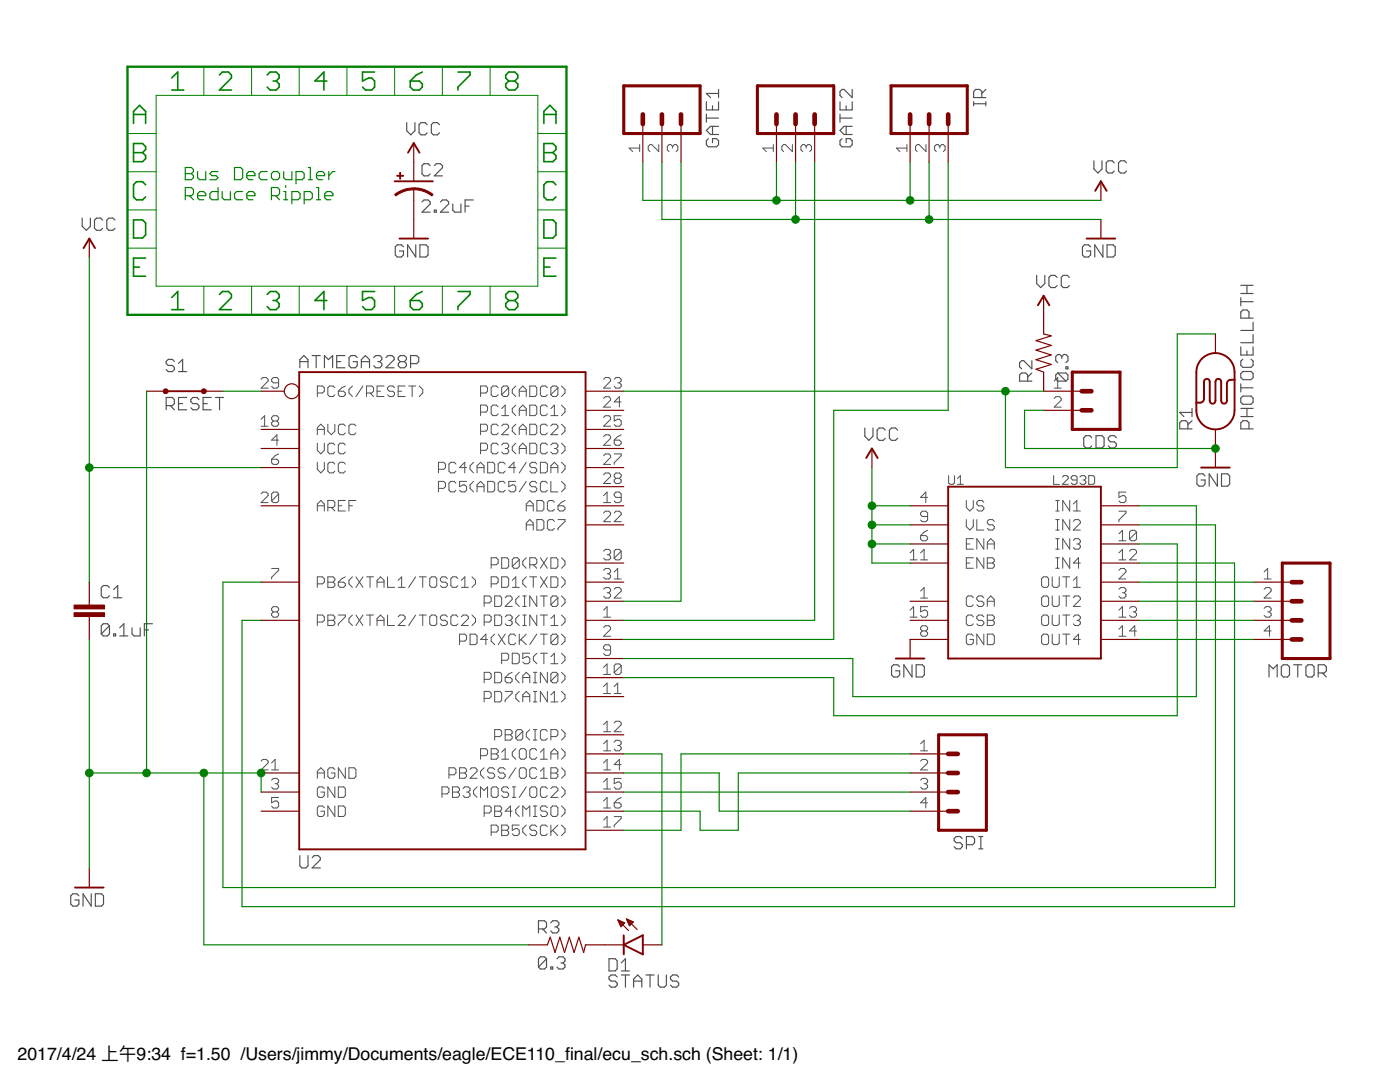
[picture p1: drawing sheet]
<svg xmlns="http://www.w3.org/2000/svg" width="279mm" height="216mm" viewBox="0 0 279 216" stroke-linecap="round" stroke-linejoin="round" font-family="sans-serif">
<defs><g id="words">
<g font-size="3.5">
<text x="3.5" y="211.4">2017/4/24 上午9:34 f=1.50 /Users/jimmy/Documents/eagle/ECE110_fnal/ecu_sch.sch (Sheet: 1/1)</text>
<text x="112.8" y="211.4">i</text>
</g>
</g></defs>
<g fill="none" stroke="#505050" stroke-width=".2">
<path d="M127.7 29.5h-2.1l.7 .7M127.7 28.9v1.3M131.5 28.9v1.3l-1.4-1.3h-.4l-.3 .3v.7l.3 .3M134.2 29.2l-.3-.3h-.4l-.3 .3v.7l.3 .3M134.2 29.2l.4-.3h.3l.4 .3v.7l-.4 .3M134.2 29.2v.3M154.3 29.5h-2.1l.7 .7M154.3 28.9v1.3M158.1 28.9v1.3l-1.4-1.3h-.3l-.4 .3v.7l.4 .3M160.9 29.2l-.4-.3h-.3l-.3 .3v.7l.3 .3M160.9 29.2l.3-.3h.4l.3 .3v.7l-.3 .3M160.9 29.2v.3"/>
<path d="M181 29.5h-2.1l.7 .7M181 28.9v1.3M184.8 28.9v1.3l-1.4-1.3h-.4l-.3 .3v.7l.3 .3M187.6 29.2l-.4-.3h-.3l-.4 .3v.7l.4 .3M187.6 29.2l.3-.3h.4l.3 .3v.7l-.3 .3M187.6 29.2v.3M52.1 75.7l.4-.4h.6l.4 .4v.3l-1.4 1.4h1.4M55.6 76.4h-1.1l-.3-.4v-.3l.3-.4h.8l.3 .4v1.4l-.3 .3h-.8l-.3-.3M63.3 78.4h1.1l.3-.3v-.7l-.3-.4h-1.1v2.1M66.8 77.4l-.3-.4h-.7l-.4 .4v1.4l.4 .3h.7l.3-.3M67.5 78.1h1.1l.3 .3v.4l-.3 .3h-.7l-.4-.3zM68.9 77l-.7 .4-.7 .7"/>
<path d="M70.3 77l-.7 .7v.7l.7 .7M72.4 77l-1.4 2.1M73.2 78.4h1l.3-.3v-.7l-.3-.4h-1v2.1M73.9 78.4l.6 .7M75.2 78.1h.7M76.6 77h-1.4v2.1h1.4M78.7 77.4l-.3-.4h-.7l-.4 .4v.3l.4 .4h.7l.3 .3v.4l-.3 .3h-.7l-.4-.3M79.5 78.1h.7M80.9 77h-1.4v2.1h1.4M81.6 77h1.4M82.3 77v2.1M83.7 77l.7 .7v.7l-.7 .7"/>
<path d="M95.9 78.4h1.1l.3-.3v-.7l-.3-.4h-1.1v2.1M99.4 77.4l-.3-.4h-.7l-.4 .4v1.4l.4 .3h.7l.3-.3M101.5 77.4l-.3-.4h-.7l-.4 .4v1.4M101.5 77.4v1.4l-.3 .3h-.7l-.4-.3M101.5 77.4l-1.4 1.4M102.9 77l-.7 .7v.7l.7 .7M103.6 79.1v-1.4l.7-.7 .7 .7v1.4M103.6 78.1h1.4M105.7 77h1.1l.3 .4v1.4l-.3 .3h-1.1zM109.2 77.4l-.3-.4h-.7l-.4 .4v1.4l.4 .3h.7l.3-.3M111.3 77.4l-.3-.4h-.7l-.4 .4v1.4M111.3 77.4v1.4l-.3 .3h-.7l-.4-.3"/>
<path d="M111.3 77.4l-1.4 1.4M112.1 77l.7 .7v.7l-.7 .7M120.5 75.7l.3-.4h.7l.4 .4v.3l-1.4 1.4h1.4M120.5 79.5l.3-.4h.7l.4 .4v.3l-1.4 1.4h1.4M122.6 75.7l.3-.4h.7l.4 .4v.3l-.4 .4M123.3 76.4h.3M123.6 76.4l.4 .3v.4l-.4 .3h-.7l-.3-.3M210.4 79.5l.3-.4h.7l.4 .4v.3l-1.4 1.4h1.4M210.4 77.4h1.4M210.4 76l.7-.7v2.1M52.1 98.6l.4-.4h.6l.4 .4v.3l-1.4 1.4h1.4M52.1 83.7l.7-.7v2"/>
<path d="M52.1 85h1.4M54.2 91.6h1.1l.3 .4v.3l-.3 .4h-.8l-.3-.4zM54.5 84l-.3-.3v-.4l.3-.3h.8l.3 .3v.4l-.3 .3M54.5 84l-.3 .3v.4l.3 .3h.8l.3-.3v-.4l-.3-.3M54.5 84h.8M55.6 98.6l-.3-.4h-.8l-.3 .4v1.3M55.6 98.6v1.3l-.3 .4h-.8l-.3-.4M55.6 87.8h-1.4l1.1-1v2.1M55.6 90.6l-.7 .3-.7 .7M55.6 98.6l-1.4 1.3M63.3 86.7v-1.4l.7-.7 .7 .7v1.4M63.3 88.4v1.5l.7 .7 .7-.7v-1.5"/>
<path d="M63.3 92.2v1.4l.7 .8 .7-.8v-1.4M63.3 85.7h1.4M65.4 84.6v1.4l.7 .7 .7-.7v-1.4M66.8 88.8l-.3-.4h-.7l-.4 .4v1.4l.4 .4h.7l.3-.4M66.8 92.6l-.3-.4h-.7l-.4 .4v1.4l.4 .4h.7l.3-.4M68.9 99.9h-1.4v2.1h1.4M68.9 85l-.3-.4h-.7l-.4 .4v1.4l.4 .3h.7l.3-.3M68.9 88.8l-.3-.4h-.7l-.4 .4v1.4l.4 .4h.7l.3-.4M68.9 92.6l-.3-.4h-.7l-.4 .4v1.4l.4 .4h.7l.3-.4M71 99.9h-1.4v2.1M71 85l-.3-.4h-.7l-.4 .4v1.4l.4 .3h.7l.3-.3M87.5 93.6h1l.4-.3v-.7l-.4-.4h-1v2.2"/>
<path d="M87.5 97.5h1l.4-.4v-.7l-.4-.3h-1v2M91 92.6l-.3-.4h-.7l-.4 .4v1.4l.4 .4h.7l.3-.4M91 96.4l-.3-.3h-.7l-.4 .3v1.4l.4 .3h.7l.3-.3M93.1 93.3h-1.4l1.1-1.1v2.2M93.1 96.1h-1.4v1l.7-.3h.4l.3 .3v.7l-.3 .3h-.7l-.4-.3M94.5 92.2l-.7 .7v.7l.7 .8M94.5 96.1l-.7 .7v.7l.7 .6M95.2 98.1v-1.3l.7-.7 .7 .7v1.3M95.2 94.4v-1.5l.7-.7 .7 .7v1.5M95.2 97.1h1.4M95.2 93.3h1.4M95.9 89.9h1.1l.3-.4v-.7l-.3-.4h-1.1v2.2"/>
<path d="M95.9 86h1.1l.3-.3v-.7l-.3-.4h-1.1v2.1M95.9 82.2h1.1l.3-.3v-.7l-.3-.4h-1.1v2.1M97.3 92.2h1.1l.3 .4v1.4l-.3 .4h-1.1zM97.3 96.1h1.1l.3 .3v1.4l-.3 .3h-1.1zM99.4 81.2l-.3-.4h-.7l-.4 .4v1.4l.4 .3h.7l.3-.3M99.4 85l-.3-.4h-.7l-.4 .4v1.4l.4 .3h.7l.3-.3M99.4 88.8l-.3-.4h-.7l-.4 .4v1.4l.4 .4h.7l.3-.4M100.1 85l.4-.4h.7l.3 .4v.3l-1.4 1.4h1.4M100.1 88.8l.4-.4h.7l.3 .4v.4l-.3 .3M100.1 81.5l.7-.7v2.1M100.1 82.9h1.4M100.8 92.6l-.3-.4h-.7l-.4 .4v1.4l.4 .4h.7l.3-.4"/>
<path d="M100.8 96.4l-.3-.3h-.7l-.4 .3v1.4l.4 .3h.7l.3-.3M100.8 89.5h.4M101.2 89.5l.3 .4v.3l-.3 .4h-.7l-.4-.4M102.9 96.1h-1.4v1l.7-.3h.4l.3 .3v.7l-.3 .3h-.7l-.4-.3M102.9 80.8l-.7 .7v.7l.7 .7M102.9 84.6l-.7 .7v.7l.7 .7M102.9 88.4l-.7 .8v.7l.7 .7M102.9 93.3h-1.4l1.1-1.1v2.2M103.6 82.9v-1.4l.7-.7 .7 .7v1.4M103.6 86.7v-1.4l.7-.7 .7 .7v1.4M103.6 90.6v-1.4l.7-.8 .7 .8v1.4M103.6 85.7h1.4"/>
<path d="M103.6 89.5h1.4M103.6 81.9h1.4M105 96.1l-1.4 2M105 92.2l-1.4 2.2M105.7 80.8h1.1l.3 .4v1.4l-.3 .3h-1.1zM105.7 84.6h1.1l.3 .4v1.4l-.3 .3h-1.1zM105.7 88.4h1.1l.3 .4v1.4l-.3 .4h-1.1zM107.1 92.6l-.3-.4h-.7l-.4 .4v.3l.4 .4h.7l.3 .3v.4l-.3 .4h-.7l-.4-.4M107.1 96.4l-.3-.3h-.7l-.4 .3v.4l.4 .3h.7l.3 .4v.3l-.3 .3h-.7l-.4-.3M107.1 99.9h1.1l.3 .3v1.4l-.3 .4h-1.1zM107.8 92.2h1.1l.3 .4v1.4l-.3 .4h-1.1zM109.2 81.2l-.3-.4h-.7l-.4 .4v1.4l.4 .3h.7l.3-.3"/>
<path d="M109.2 85l-.3-.4h-.7l-.4 .4v1.4l.4 .3h.7l.3-.3M109.2 88.8l-.3-.4h-.7l-.4 .4v1.4l.4 .4h.7l.3-.4M109.2 96.4l-.3-.3h-.7l-.4 .3v1.4l.4 .3h.7l.3-.3M109.9 94.4v-1.5l.7-.7 .7 .7v1.5M109.9 96.1v2h1.4M109.9 88.8l.4-.4h.7l.3 .4v.4l-.3 .3M109.9 85l.4-.4h.7l.3 .4v.3l-1.4 1.4h1.4M109.9 81.5l.7-.7v2.1M109.9 93.3h1.4M109.9 82.9h1.4M110.6 89.5h.4M111 89.5l.3 .4v.3l-.3 .4h-.7l-.4-.4"/>
<path d="M112.1 80.8l.7 .7v.7l-.7 .7M112.1 84.6l.7 .7v.7l-.7 .7M112.1 88.4l.7 .8v.7l-.7 .7M112.1 92.2l.7 .7v.7l-.7 .8M112.1 96.1l.7 .7v.7l-.7 .6M112.8 99.9l-.7 .3-.7 .7M120.5 98.9l.7-.7v2.1M120.5 90.9l.3-.3h.7l.4 .3v.4l-1.4 1.4h1.4M120.5 87.1l.3-.3h.7l.4 .3v.4l-1.4 1.4h1.4M120.5 83.3l.3-.3h.7l.4 .3v.4l-1.4 1.3h1.4M120.5 94.7l.3-.3h.7l.4 .3v.4l-1.4 1.4h1.4M122.6 87.8h1l.4 .4v.3l-.4 .4h-.7l-.3-.4z"/>
<path d="M122.6 90.6h1.4v.3l-1.4 1.4v.4M122.9 95.4l-.3-.3v-.4l.3-.3h.7l.4 .3v.4l-.4 .3M122.9 95.4l-.3 .4v.3l.3 .4h.7l.4-.4v-.3l-.4-.4M122.9 95.4h.7M124 99.3h-1.1l-.3-.4v-.3l.3-.4h.7l.4 .4v1.3l-.4 .4h-.7l-.3-.4M124 83h-1.4v1l.7-.3h.3l.4 .3v.7l-.4 .3h-.7l-.3-.3M124 80.2h-1.4l1-1.1v2.1M124 86.8l-.7 .3-.7 .7M185.1 99.3h-1.4l1.1-1.1v2.1M189.3 94.9v1.5l.3 .2h.6l.3-.2v-1.5M191.1 96.6h1.1M191.1 95.5l.6-.6v1.7"/>
<path d="M192.8 99.9v1.4l.7 .7 .7-.7v-1.4M210.3 94.9v1.7h1.1M210.7 99.9h.7M211.1 99.9v2.1M212 95.2l.3-.3h.6l.3 .3v.3l-1.2 1.1h1.2M213.5 99.9v2.1l-1.4-2.1v2.1M214.9 95.8h-.8l-.3-.3v-.3l.3-.3h.6l.2 .3v1.2l-.2 .2h-.6l-.3-.2M215.5 95.2l.3-.3h.6l.3 .3v.3l-.3 .3M216.1 95.8h.3M216.4 95.8l.3 .3v.3l-.3 .2h-.6l-.3-.2M217.3 94.9h.9l.3 .3v1.2l-.3 .2h-.9zM224.7 98.2h-1.4v1.1l.7-.4h.4l.3 .4v.6l-.3 .4h-.7l-.4-.4"/>
<path d="M54.2 113.4h1.4v.4l-1.4 1.4v.3M63.3 116.5h1.1l.3-.3v-.7l-.3-.4h-1.1v2.1M63.3 100.9h1.4M63.3 102v-1.4l.7-.7 .7 .7v1.4M65.4 115.1h1.1l.3 .4v.3l-.3 .4 .3 .3v.4l-.3 .3h-1.1zM65.4 101.3h1.1l.3-.4v-.7l-.3-.3h-1.1v2.1M65.4 116.2h1.1M66.1 101.3l.7 .7M67.5 116.2h1.1l.3 .3v.4l-.3 .3h-.7l-.4-.3zM67.5 100.9h.7M68.9 115.1l-.7 .4-.7 .7M69.6 100.9h.7"/>
<path d="M70.3 115.1l-.7 .7v.7l.7 .7M71 115.1l1.4 2.1M72.4 115.1l-1.4 2.1M73.2 115.1h1.3M73.9 115.1v2.1M75.2 117.2v-1.4l.7-.7 .7 .7v1.4M75.2 116.2h1.4M77.3 115.1v2.1h1.4M79.5 117.2h1.4M79.5 115.8l.7-.7v2.1M83 115.1l-1.4 2.1M83.7 115.1h1.4"/>
<path d="M84.4 115.1v2.1M85.8 115.5l.3-.4h.7l.4 .4v1.4l-.4 .3h-.7l-.3-.3zM89.3 115.5l-.4-.4h-.7l-.3 .4v.3l.3 .4h.7l.4 .3v.4l-.4 .3h-.7l-.3-.3M91.4 115.5l-.4-.4h-.7l-.3 .4v1.4l.3 .3h.7l.4-.3M92.1 117.2h1.4M92.1 115.8l.7-.7v2.1M94.2 115.1l.7 .7v.7l-.7 .7M98 116.5h1.1l.3-.3v-.7l-.3-.4h-1.1v2.1M98 112.7h1.1l.3-.3v-.7l-.3-.4h-1.1v2.1M98.7 118.9h1.1l.3 .4v1.4l-.3 .3h-1.1zM100.1 115.1h1.1l.3 .4v1.4l-.3 .3h-1.1zM100.1 111.3h1.1l.3 .4v1.4l-.3 .3h-1.1z"/>
<path d="M100.8 119.3l.4-.4h.7l.3 .4v.3l-1.4 1.4h1.4M102.2 117.2h1.4M102.2 115.8l.7-.7v2.1M103.6 111.7v1.4l-.3 .3h-.7l-.4-.3M103.6 111.7l-.3-.4h-.7l-.4 .4v1.4M103.6 118.9l-.7 .7v.7l.7 .7M103.6 111.7l-1.4 1.4M104.3 118.9h.7M104.7 118.9v2.1M105 100.9h1.4M105 104.7h1.4M105 111.3l-.7 .7v.7l.7 .7"/>
<path d="M105 115.1l-.7 .7v.7l.7 .7M105 102v-1.4l.7-.7 .7 .7v1.4M105 105.8v-1.4l.7-.7 .7 .7v1.4M105.7 115.1h1.4M105.7 112.7h1.1l.3-.3v-.7l-.3-.4h-1.1v2.1M106.4 115.1v2.1M106.4 112.7l.7 .7M107.1 118.9v2.1l-1.4-2.1v2.1M107.1 103.7h1.1l.3 .3v1.4l-.3 .4h-1.1zM107.8 118.9h1.4M107.8 115.1l1.4 2.1M107.8 111.3l1.4 2.1"/>
<path d="M108.5 118.9v2.1M109.2 115.1l-1.4 2.1M109.2 111.3l-1.4 2.1M109.9 115.1h1.1l.3 .4v1.4l-.3 .3h-1.1zM109.9 111.3h1.1l.3 .4v1.4l-.3 .3h-1.1zM110.6 100.2l-.3-.3h-.7l-.4 .3v1.4l.4 .4h.7l.3-.4M110.6 104l-.3-.3h-.7l-.4 .3v1.4l.4 .4h.7l.3-.4M111.3 119.3l-.3-.4h-.7l-.4 .4v1.4M111.3 119.3v1.4l-.3 .3h-.7l-.4-.3M111.3 119.3l-1.4 1.4M111.4 100.9h1l.4 .4v.3l-.4 .4h-.7l-.3-.4zM111.4 103.7h1.4v.3l-1.4 1.4v.4"/>
<path d="M112.1 111.3l.7 .7v.7l-.7 .7M112.1 115.1l.7 .7v.7l-.7 .7M112.1 118.9l.7 .7v.7l-.7 .7M120.5 113.8l.3-.4h.7l.4 .4v.3l-.4 .4M120.5 102.4l.3-.4h.7l.4 .4v.3l-1.4 1.4h1.4M120.5 110l.3-.4h.7l.4 .4v.3l-.4 .4M120.5 117.6l.3-.4h.7l.4 .4v.3l-.4 .4M120.5 100.3h1.4M121.2 118.3h.3M121.2 114.5h.3M121.2 110.7h.3M121.5 114.5l.4 .3v.4l-.4 .3h-.7l-.3-.3"/>
<path d="M121.5 110.7l.4 .3v.4l-.4 .3h-.7l-.3-.3M121.5 118.3l.4 .3v.4l-.4 .3h-.7l-.3-.3M122.6 115.5h1.4M122.6 102.4l.3-.4h.7l.4 .4v.3l-1.4 1.4h1.4M122.6 117.6l.3-.4h.7l.4 .4v.3l-1.4 1.4h1.4M122.6 114.1l.7-.7v2.1M124 110v1.4l-.4 .3h-.7l-.3-.3M124 110l-.4-.4h-.7l-.3 .4v1.4M124 110l-1.4 1.4M181.6 111.7h1.4M181.6 110.3l.7-.7v2.1M183.7 106.9h1.1l.3 .3v.4l-.3 .3h-.7l-.4-.3z"/>
<path d="M183.7 111.7h1.4M183.7 117.9l.7-.7v2.1M183.7 110.3l.7-.7v2.1M183.7 119.3h1.4M185.1 103.1h-1l-.4-.4v-.3l.4-.4h.7l.3 .4v1.4l-.3 .3h-.7l-.4-.3M185.1 105.8l-.7 .4-.7 .7M192.8 103.7v1.4l.7 .7 .7-.7v-1.4M192.8 108.5h.7M192.8 112.4h.7M194.2 107.5h-1.4v2.1h1.4M194.2 111.3h-1.4v2.1h1.4M194.2 119.3l-.3-.4h-.7l-.4 .4v1.4l.4 .3h.7l.3-.3"/>
<path d="M194.9 103.7v2.1h1.4M196.3 100.2l-.3-.3h-.7l-.4 .3v.4l.4 .3h.7l.3 .4v.3l-.3 .4h-.7l-.4-.4M196.3 107.5v2.1l-1.4-2.1v2.1M196.3 111.3v2.1l-1.4-2.1v2.1M196.3 119.3l-.3-.4h-.7l-.4 .4v.3l.4 .4h.7l.3 .3v.4l-.3 .3h-.7l-.4-.3M197 108.5h1.4M197 109.6v-1.4l.7-.7 .7 .7v1.4M197 111.3h1.1l.3 .4v.3l-.3 .4 .3 .3v.4l-.3 .3h-1.1zM197 112.4h1.1M197 120h1.4M198.4 104l-.3-.3h-.7l-.4 .3v.4l.4 .3h.7l.3 .4v.3l-.3 .4h-.7l-.4-.4M208.2 115.1h.7l.4 .4v1.4l-.4 .3h-.7l-.3-.3v-1.4z"/>
<path d="M208.2 118.9h.7l.4 .4v1.4l-.4 .3h-.7l-.3-.3v-1.4zM210 115.1v1.8l.3 .3h.7l.4-.3v-1.8M210 118.9v1.8l.3 .3h.7l.4-.3v-1.8M210.7 102h.7M210.7 107.5h.7M210.7 109.6h.7M210.7 113.4h.7M210.7 111.3h.7M210.7 105.8h.7M210.7 103.7h.7M211.1 103.7v2.1M211.1 107.5v2.1"/>
<path d="M211.1 111.3v2.1M212.1 115.1h1.4M212.1 118.9h1.4M212.8 115.1v2.1M212.8 118.9v2.1M213.5 103.7v2.1l-1.4-2.1v2.1M213.5 107.5v2.1l-1.4-2.1v2.1M213.5 111.3v2.1l-1.4-2.1v2.1M214.2 117.2h1.4M214.2 115.8l.7-.7v2.1M214.2 100.6l.7-.7v2.1M214.2 102h1.4"/>
<path d="M214.2 107.8l.3-.3h.7l.4 .3v.4l-.4 .3M214.2 104l.3-.3h.7l.4 .3v.4l-1.4 1.4h1.4M214.2 119.3l.3-.4h.7l.4 .4v.3l-1.4 1.4h1.4M214.9 108.5h.3M215.2 108.5l.4 .4v.3l-.4 .4h-.7l-.3-.4M215.6 112.4h-1.4l1-1.1v2.1M223.3 113.8l.4-.4h.7l.3 .4v.3l-1.4 1.4h1.4M223.3 102h1.4v.4l-1.4 1.4v.3M223.3 117.6l.4-.4h.7l.3 .4v.3l-.3 .4M223.3 107.9h1.4M223.3 106.5l.7-.7v2.1M223.3 110.3l.7-.7v2.1"/>
<path d="M223.3 111.7h1.4M224 118.3h.4M224.4 118.3l.3 .3v.4l-.3 .3h-.7l-.4-.3M225.4 110l.4-.4h.7l.3 .4v.3l-1.4 1.4h1.4M226.8 106.2l-.3-.4h-.7l-.4 .4v1.4M226.8 106.2v1.4l-.3 .3h-.7l-.4-.3M226.8 106.2l-1.4 1.4M252.3 115.5h1.4M252.3 117.6l.3-.4h.7l.4 .4v.3l-1.4 1.4h1.4M252.3 114.1l.7-.7v2.1M54.5 122.1l-.3 .3v.4l.3 .3h.8l.3-.3v-.4l-.3-.3M54.5 122.1l-.3-.3v-.4l.3-.3h.8l.3 .3v.4l-.3 .3"/>
<path d="M54.5 122.1h.8M63.3 124.1h1.1l.3-.3v-.7l-.3-.4h-1.1v2.1M65.4 122.7h1.1l.3 .4v.3l-.3 .4 .3 .3v.4l-.3 .3h-1.1zM65.4 123.8h1.1M67.5 122.7h1.4v.4l-1.4 1.4v.3M70.3 122.7l-.7 .7v.7l.7 .7M71 122.7l1.4 2.1M72.4 122.7l-1.4 2.1M73.2 122.7h1.3M73.9 122.7v2.1M75.2 123.8h1.4M75.2 124.8v-1.4l.7-.7 .7 .7v1.4"/>
<path d="M77.3 122.7v2.1h1.4M79.5 123.1l.3-.4h.7l.4 .4v.3l-1.4 1.4h1.4M83 122.7l-1.4 2.1M83.7 122.7h1.4M84.4 122.7v2.1M85.8 123.1l.3-.4h.7l.4 .4v1.4l-.4 .3h-.7l-.3-.3zM89.3 123.1l-.4-.4h-.7l-.3 .4v.3l.3 .4h.7l.4 .3v.4l-.4 .3h-.7l-.3-.3M91.4 123.1l-.4-.4h-.7l-.3 .4v1.4l.3 .3h.7l.4-.3M91.7 127.9h1.1l.3-.3v-.7l-.3-.4h-1.1v2.1M92.1 123.1l.3-.4h.7l.4 .4v.3l-1.4 1.4h1.4M93.8 126.5h1l.4 .4v1.4l-.4 .3h-1zM94.2 122.7l.7 .7v.7l-.7 .7"/>
<path d="M96.6 120.3h1.1l.3-.3v-.7l-.3-.4h-1.1v2.1M96.6 124.1h1.1l.3-.3v-.7l-.3-.4h-1.1v2.1M96.6 135.6h1.1l.3-.4v-.7l-.3-.3h-1.1v2M96.6 139.4h1.1l.3-.4v-.7l-.3-.3h-1.1v2.1M97.3 127.6h-1.4l1.1-1.1v2.1M98.7 122.7h1.1l.3 .4v1.4l-.3 .3h-1.1zM98.7 126.5l-.7 .7v.7l.7 .7M98.7 134.2h1.1l.3 .3v1.4l-.3 .3h-1.1zM98.7 138h1.1l.3 .3v1.4l-.3 .4h-1.1zM99.4 126.5l1.4 2.1M100.1 131.7h1.1l.3-.3v-.7l-.3-.4h-1.1v2.1M100.8 123.1l.4-.4h.7l.3 .4v.3l-.3 .4"/>
<path d="M100.8 135.2h1.1l.3 .4v.3l-.3 .3h-.7l-.4-.3zM100.8 138h1.4v.3l-1.4 1.4v.4M100.8 126.5l-1.4 2.1M101.5 123.8h.4M101.9 123.8l.3 .3v.4l-.3 .3h-.7l-.4-.3M102.2 134.2l-.7 .3-.7 .7M102.2 130.3h1.1l.3 .4v1.4l-.3 .3h-1.1zM102.9 126.9l-.3-.4h-.7l-.4 .4v1.4l.4 .3h.7l.3-.3M103.6 126.5v2.1M103.6 122.7l-.7 .7v.7l.7 .7M103.6 134.2l-.7 .7v.7l.7 .6M103.6 138l-.7 .7v.7l.7 .7"/>
<path d="M104 127.6l1 1M104.3 121h.7M104.3 122.7h.7M104.3 124.8h.7M104.3 136.2v-1.3l.7-.7 .7 .7v1.3M104.3 139h1.4M104.3 135.2h1.4M104.7 122.7v2.1M105 126.5l-1.4 1.4M105.7 130.3h-1.4v1.1l.7-.4h.4l.3 .4v.7l-.3 .3h-.7l-.4-.3M106.4 138h.7M106.4 134.2h.7"/>
<path d="M106.4 136.2h.7M106.8 134.2v2M106.8 138v2.1M107.1 122.7v2.1l-1.4-2.1v2.1M107.1 126.5l-1.4 2.1M107.1 130.3l-.7 .7v.7l.7 .7M107.8 126.5h1.4M107.8 122.7h1.4M107.8 130.3h1.4M108.5 122.7v2.1M108.5 126.5v2.1M108.5 130.3v2.1"/>
<path d="M109.2 134.2v2l-1.4-2v2M109.2 138v2.1l-1.4-2.1v2.1M109.9 124.8h1.4M109.9 138.7l.7-.7v2.1M109.9 123.4l.7-.7v2.1M109.9 131l.7-.7v2.1M109.9 132.4h1.4M111.3 126.9l-.3-.4h-.7l-.4 .4v1.4M111.3 126.9v1.4l-.3 .3h-.7l-.4-.3M111.3 134.5l-.3-.3h-.7l-.4 .3v1.4M111.3 134.5v1.4l-.3 .3h-.7l-.4-.3M111.3 134.5l-1.4 1.4"/>
<path d="M111.3 126.9l-1.4 1.4M112.1 122.7l.7 .7v.7l-.7 .7M112.1 126.5l.7 .7v.7l-.7 .7M112.1 130.3l.7 .7v.7l-.7 .7M112.1 134.2l.7 .7v.7l-.7 .6M112.1 138l.7 .7v.7l-.7 .7M120.5 125.2l.3-.3h.7l.4 .3v.4l-1.4 1.4h1.4M120.5 123.1h1.4M120.5 121.8l.7-.7v2M120.5 133.2l.7-.7v2.1M120.5 137l.7-.7v2.1M120.5 138.4h1.4"/>
<path d="M120.5 134.6h1.4M121.9 129.7h-1.1l-.3-.3v-.4l.3-.3h.7l.4 .3v1.4l-.4 .4h-.7l-.3-.4M122.6 138.4h1.4M122.6 137l.7-.7v2.1M124 132.8v1.4l-.4 .4h-.7l-.3-.4M124 132.8l-.4-.3h-.7l-.3 .3v1.4M124 132.8l-1.4 1.4M181.6 121.8l.7-.7v2M181.6 123.1h1.4M184.1 125.9l-.4-.3v-.4l.4-.3h.7l.3 .3v.4l-.3 .3M184.1 125.9l-.4 .4v.3l.4 .4h.7l.3-.4v-.3l-.3-.4M184.1 125.9h.7"/>
<path d="M185.1 121.1h-1.4v1l.7-.3h.4l.3 .3v.7l-.3 .3h-.7l-.4-.3M194.2 123.1l-.3-.4h-.7l-.4 .4v1.4l.4 .3h.7l.3-.3M194.2 126.9l-.3-.4h-.7l-.4 .4v1.4l.4 .3h.7l.3-.3v-.7h-.7M196.3 123.1l-.3-.4h-.7l-.4 .4v.3l.4 .4h.7l.3 .3v.4l-.3 .3h-.7l-.4-.3M196.3 126.5v2.1l-1.4-2.1v2.1M197 121v-1.4l.7-.7 .7 .7v1.4M197 122.7h1.1l.3 .4v.3l-.3 .4 .3 .3v.4l-.3 .3h-1.1zM197 126.5h1.1l.3 .4v1.4l-.3 .3h-1.1zM197 123.8h1.1M208.2 122.7h.7l.4 .4v1.4l-.4 .3h-.7l-.3-.3v-1.4zM208.2 126.5h.7l.4 .4v1.4l-.4 .3h-.7l-.3-.3v-1.4zM210 122.7v1.8l.3 .3h.7l.4-.3v-1.8"/>
<path d="M210 126.5v1.8l.3 .3h.7l.4-.3v-1.8M212.1 126.5h1.4M212.1 122.7h1.4M212.8 122.7v2.1M212.8 126.5v2.1M214.2 123.1l.3-.4h.7l.4 .4v.3l-.4 .4M214.9 123.8h.3M215.2 123.8l.4 .3v.4l-.4 .3h-.7l-.3-.3M215.6 127.6h-1.4l1-1.1v2.1M223.3 127h1.4M223.3 121.8l.7-.7v2M223.3 125.6l.7-.7v2.1"/>
<path d="M223.3 123.1h1.4M225.4 121.4l.4-.3h.7l.3 .3v.4l-.3 .3M226.1 122.1h.4M226.5 122.1l.3 .3v.4l-.3 .3h-.7l-.4-.3M226.8 125.9h-1.4l1.1-1v2.1M252.3 121.4l.3-.3h.7l.4 .3v.4l-.4 .3M253 122.1h.3M253.3 122.1l.4 .3v.4l-.4 .3h-.7l-.3-.3M253.7 125.9h-1.4l1-1v2.1M52.1 151.9l.4-.4h.6l.4 .4v.3l-1.4 1.4h1.4M54.2 155.7l.3-.4h.8l.3 .4v.3l-.3 .4M54.2 153.6h1.4"/>
<path d="M54.2 152.2l.7-.7v2.1M54.9 156.4h.4M55.3 156.4l.3 .3v.4l-.3 .3h-.8l-.3-.3M55.6 159.1h-1.4v1.1l.7-.4h.4l.3 .4v.7l-.3 .3h-.8l-.3-.3M63.3 155.3v-1.4l.7-.7 .7 .7v1.4M63.3 154.2h1.4M64.7 157.4l-.3-.4h-.7l-.4 .4v1.3l.4 .4h.7l.3-.4v-.6h-.7M66.8 153.5l-.3-.3h-.7l-.4 .3v1.4l.4 .4h.7l.3-.4v-.7h-.7M66.8 157v2.1l-1.4-2.1v2.1M67.5 157h1.1l.3 .4v1.3l-.3 .4h-1.1zM68.9 153.2v2.1l-1.4-2.1v2.1M69.6 153.2h1.1l.3 .3v1.4l-.3 .4h-1.1z"/>
<path d="M88.2 158.4h1l.4-.3v-.7l-.4-.4h-1v2.1M89.6 154.6h1.1l.3-.4v-.7l-.3-.3h-1.1v2.1M90.3 157h1.1l.3 .4v.3l-.3 .4 .3 .3v.3l-.3 .4h-1.1zM90.3 158.1h1.1M91.7 153.2h1.1l.3 .3v.4l-.3 .3 .3 .4v.3l-.3 .4h-1.1zM91.7 154.2h1.1M92.4 157.4l.4-.4h.7l.3 .4v.3l-.3 .4M93.1 158.1h.4M93.5 158.1l.3 .3v.3l-.3 .4h-.7l-.4-.4M93.8 153.5l.3-.3h.7l.4 .3v.4l-1.4 1.4h1.4M95.2 157l-.7 .7v.7l.7 .7M95.9 150.8h1.1l.3-.4v-.7l-.3-.3h-1.1v2.1"/>
<path d="M95.9 159.1v-2.1l.7 .7 .7-.7v2.1M96.6 153.2l-.7 .7v.7l.7 .7M98 149.4h1.1l.3 .3v.4l-.3 .3 .3 .4v.3l-.3 .4h-1.1zM98 150.4h1.1M98.4 157h.7l.3 .4v1.3l-.3 .4h-.7l-.4-.4v-1.3zM98.7 147h1.1l.3-.4v-.7l-.3-.3h-1.1v2.1M98.7 153.5l-.3-.3h-.7l-.4 .3v.4l.4 .3h.7l.3 .4v.3l-.3 .4h-.7l-.4-.4M100.1 150.1l.7-.7v2.1M100.1 151.5h1.4M100.8 153.5l-.3-.3h-.7l-.4 .3v.4l.4 .3h.7l.3 .4v.3l-.3 .4h-.7l-.4-.4M100.8 145.6h1.1l.3 .3v.4l-.3 .3 .3 .4v.3l-.3 .4h-1.1zM100.8 146.6h1.1"/>
<path d="M101.5 157.4l-.3-.4h-.7l-.4 .4v.3l.4 .4h.7l.3 .3v.3l-.3 .4h-.7l-.4-.4M102.2 157h.7M102.2 159.1h.7M102.6 157v2.1M102.9 149.4l-.7 .7v.7l.7 .7M102.9 153.2l-1.4 2.1M104 149.4h.7l.3 .3v1.4l-.3 .4h-.7l-.4-.4v-1.4zM104 153.2h.7l.3 .3v1.4l-.3 .4h-.7l-.4-.4v-1.4zM104.3 140.1v-1.4l.7-.7 .7 .7v1.4M104.3 145.9v1.4l-.3 .4h-.7l-.4-.4M104.3 145.9l-.3-.3h-.7l-.4 .3v1.4M104.3 145.9l-1.4 1.4"/>
<path d="M105 157l-1.4 2.1M105.7 157.4l.4-.4h.7l.3 .4v1.3l-.3 .4h-.7l-.4-.4zM105.7 145.6l-.7 .7v.7l.7 .7M106.4 145.6h.7M106.4 147.7h.7M106.4 140.1h.7M106.8 145.6v2.1M107.1 149.7l-.3-.3h-.7l-.4 .3v1.4l.4 .4h.7l.3-.4M107.1 153.5l-.3-.3h-.7l-.4 .3v1.4l.4 .4h.7l.3-.4M107.8 155.3h1.4M107.8 153.9l.7-.7v2.1M107.8 150.1l.7-.7v2.1"/>
<path d="M107.8 151.5h1.4M109.2 145.9l-.3-.3h-.7l-.4 .3v1.4l.4 .4h.7l.3-.4M109.2 157.4l-.3-.4h-.7l-.4 .4v1.3l.4 .4h.7l.3-.4M109.9 147h1.1l.3-.4v-.7l-.3-.3h-1.1v2.1M109.9 151.5v-1.4l.7-.7 .7 .7v1.4M109.9 153.2h1.1l.3 .3v.4l-.3 .3 .3 .4v.3l-.3 .4h-1.1zM109.9 157.4l.4-.4h.7l.3 .4v.3l-1.4 1.4h1.4M109.9 154.2h1.1M109.9 150.4h1.4M109.9 140.1h1.4M112.1 145.6l.7 .7v.7l-.7 .7M112.1 149.4l.7 .7v.7l-.7 .7"/>
<path d="M112.1 153.2l.7 .7v.7l-.7 .7M112.1 157l.7 .7v.7l-.7 .7M120.5 144.6l.7-.7v2.1M120.5 148.4l.7-.7v2.1M120.5 152.2l.7-.7v2.1M120.5 156l.7-.7v2.1M120.5 159.8l.7-.7v2.1M120.5 157.4h1.4M120.5 153.6h1.4M120.5 149.8h1.4M120.5 146h1.4M122.6 144.3l.3-.4h.7l.4 .4v.3l-1.4 1.4h1.4"/>
<path d="M122.6 148.1l.3-.4h.7l.4 .4v.3l-.4 .4M123.3 148.8h.3M123.6 148.8l.4 .3v.4l-.4 .3h-.7l-.3-.3M124 155.3h-1.4v1.1l.7-.4h.3l.4 .4v.7l-.4 .3h-.7l-.3-.3M124 159.1l-.7 .4-.7 .7M124 152.6h-1.4l1-1.1v2.1M183.7 151.9l.4-.4h.7l.3 .4v.3l-1.4 1.4h1.4M183.7 155.7l.4-.4h.7l.3 .4v.3l-.3 .4M183.7 148.4l.7-.7v2.1M183.7 149.8h1.4M184.4 156.4h.4M184.8 156.4l.3 .3v.4l-.3 .3h-.7l-.4-.3"/>
<path d="M64.7 161.2l-.3-.4h-.7l-.4 .4v1.4l.4 .3h.7l.3-.3v-.7h-.7M66.8 160.8v2.1l-1.4-2.1v2.1M67.5 160.8h1.1l.3 .4v1.4l-.3 .3h-1.1zM96.6 162.2h1.1l.3-.3v-.7l-.3-.4h-1.1v2.1M98 166h1.1l.3-.3v-.7l-.3-.4h-1.1v2.1M98.7 160.8h1.1l.3 .4v.3l-.3 .4 .3 .3v.4l-.3 .3h-1.1zM98.7 161.9h1.1M100.1 164.6h1.1l.3 .4v.3l-.3 .4 .3 .3v.4l-.3 .3h-1.1zM100.1 165.7h1.1M102.2 161.9h-1.4l1.1-1.1v2.1M103.6 164.6h-1.4v1.1l.7-.4h.4l.3 .4v.7l-.3 .3h-.7l-.4-.3M103.6 160.8l-.7 .7v.7l.7 .7"/>
<path d="M104.3 162.9v-2.1l.7 .7 .7-.7v2.1M105 164.6l-.7 .7v.7l.7 .7M106.4 160.8h.7M106.4 162.9h.7M106.8 160.8v2.1M107.1 165l-.3-.4h-.7l-.4 .4v.3l.4 .4h.7l.3 .3v.4l-.3 .3h-.7l-.4-.3M109.2 165l-.3-.4h-.7l-.4 .4v1.4l.4 .3h.7l.3-.3M109.2 161.2l-.3-.4h-.7l-.4 .4v.3l.4 .4h.7l.3 .3v.4l-.3 .3h-.7l-.4-.3M109.9 161.2l.4-.4h.7l.3 .4v1.4l-.3 .3h-.7l-.4-.3zM109.9 164.6v2.1M110.3 165.7l1 1M111.3 164.6l-1.4 1.4"/>
<path d="M112.1 164.6l.7 .7v.7l-.7 .7M112.1 160.8l.7 .7v.7l-.7 .7M120.5 163.6l.7-.7v2.1M120.5 165h1.4M120.5 161.2h1.4M122.6 162.9h1.4v.4l-1.4 1.4v.3M122.6 160.2h1l.4 .3v.4l-.4 .3h-.7l-.3-.3zM185.1 160.2h-1.4l1.1-1.1v2.1"/>
</g>
<g fill="none" stroke="#505050" stroke-width=".23">
<path d="M143.4 17.8v1.7M143.4 18.6h-2.4l.8 .9M170.1 17.8v1.7l-1.7-1.7h-.4l-.4 .4v.8l.4 .5M195.9 19.5v-1.3l-.4-.4h-.8l-.4 .4v1.3h2.4M196.7 17.8l-.8 .8M81.2 24.5v1.6l.8 .8 .8-.8v-1.6M85.3 24.9l-.5-.4h-.8l-.4 .4v1.6l.4 .4h.8l.5-.4M85.9 33.1l-.5-.4h-.8l-.4 .4v1.6l.4 .4h.8l.5-.4M86.7 33.1l.4-.4h.8l.4 .4v.4l-1.6 1.6h1.6M87.7 24.9l-.4-.4h-.8l-.4 .4v1.6l.4 .4h.8l.4-.4M94.4 39.9h-1.6v2.4M141 20.3v1.6h2.4v-1.6"/>
<path d="M141 22.8v1.6M141 23.6h2.4M141.4 27.7l-.4 .4v.8l.4 .4h1.6l.4-.4v-.8l-.4-.4h-.8v.8M142.2 21.1v.8M142.2 25.2v1.6M143.4 25.2h-1.6l-.8 .8 .8 .8h1.6M167.6 23.6h2.5M167.6 20.3v1.6h2.5v-1.6M167.6 22.8v1.6M168 27.7l-.4 .4v.8l.4 .4h1.7l.4-.4v-.8l-.4-.4h-.8v.8M168.9 21.1v.8M168.9 25.2v1.6"/>
<path d="M170.1 25.2h-1.7l-.8 .8 .8 .8h1.7M194.3 20.7h2.4M194.3 20.3v.8M196.7 20.3v.8M218.3 32.1v1.6l.8 .8 .8-.8v-1.6M222.4 32.5l-.4-.4h-.8l-.4 .4v1.6l.4 .4h.8l.4-.4M224.8 32.5l-.4-.4h-.8l-.4 .4v1.6l.4 .4h.8l.4-.4M16.4 43.5v1.6l.8 .9 .8-.9v-1.6M20.5 43.9l-.4-.4h-.8l-.4 .4v1.7l.4 .4h.8l.4-.4M22.9 43.9l-.4-.4h-.8l-.4 .4v1.7l.4 .4h.8l.4-.4M80.5 49.3l-.4-.4h-.8l-.4 .4v1.6l.4 .4h.8l.4-.4v-.8h-.8M83 48.9v2.4l-1.7-2.4v2.4"/>
<path d="M83.8 48.9h1.2l.4 .4v1.6l-.4 .4h-1.2zM84.2 40.3l.4-.4h.8l.5 .4v.4l-1.7 1.6h1.7M86.7 41.9h.4v.4h-.4zM87.9 40.3l.4-.4h.8l.4 .4v.4l-1.6 1.6h1.6M90.4 40.7v1.2l.4 .4h1.2v-1.6M92.8 41.1h.8M206.9 54.9v1.7l.8 .8 .8-.8v-1.7M211 55.4l-.5-.5h-.8l-.4 .5v1.6l.4 .4h.8l.5-.4M213.4 55.4l-.4-.5h-.8l-.4 .5v1.6l.4 .4h.8l.4-.4M217.7 49.3l-.5-.4h-.8l-.4 .4v1.6l.4 .4h.8l.5-.4v-.8h-.9M220.1 48.9v2.4l-1.6-2.4v2.4M220.9 48.9h1.2l.5 .4v1.6l-.5 .4h-1.2z"/>
<path d="M247.6 59.4v1.6M247.6 58.6h2.5M247.6 56.9h2.5M248.9 56.9v1.7M34.8 72.1l-.4-.4h-.8l-.4 .4v.4l.4 .4h.8l.4 .4v.4l-.4 .4h-.8l-.4-.4M35.6 74.1h1.7M35.6 72.5l.8-.8v2.4M37.3 79.3h-1.7v2.5h1.7M39.7 79.7l-.4-.4h-.8l-.4 .4v.4l.4 .4h.8l.4 .4v.5l-.4 .4h-.8l-.4-.4M42.2 79.3h-1.7v2.5h1.7M43 79.3h1.6M43.8 79.3v2.5"/>
<path d="M59.8 73.4v-1.6l.8-.8 .9 .8v1.6M59.8 72.2h1.7M62.3 71h1.6M63.1 71v2.4M64.7 73.4v-2.4l.9 .8 .8-.8v2.4M67.2 72.2h.8M68.8 71h-1.6v2.4h1.6M71.3 71.4l-.4-.4h-.8l-.4 .4v1.6l.4 .4h.8l.4-.4v-.8h-.8M72.1 72.2h1.6M72.1 73.4v-1.6l.8-.8 .8 .8v1.6M74.6 71.4l.4-.4h.8l.4 .4v.4l-.4 .4M75.4 72.2h.4"/>
<path d="M75.8 72.2l.4 .4v.4l-.4 .4h-.8l-.4-.4M77 71.4l.4-.4h.9l.4 .4v.4l-1.7 1.6h1.7M79.9 72.2h.8M79.9 72.2l-.4-.4v-.4l.4-.4h.8l.4 .4v.4l-.4 .4M79.9 72.2l-.4 .4v.4l.4 .4h.8l.4-.4v-.4l-.4-.4M81.9 72.6h1.3l.4-.4v-.8l-.4-.4h-1.3v2.4M205.1 76.1v-1.3l-.4-.4h-.8l-.4 .4v1.3h2.4M205.9 72v1.6l-1.6-1.6h-.4l-.4 .4v.8l.4 .4M205.9 74.4l-.8 .8M211.1 74.4l-.4 .4v.8l.4 .5h1.6M211.1 74.4h1.6l.4 .4v.8l-.4 .5M211.1 74.4l1.6 1.7"/>
<path d="M211.9 71.1l-.4-.4h-.4l-.4 .4v.9l.4 .4M211.9 71.1l.4-.4h.4l.4 .4v.9l-.4 .4M211.9 71.1v.4M212.7 73.2h.4v.4h-.4zM247.6 69.2v1.6h2.5v-1.6M247.6 74.5l.5-.4h1.6l.4 .4v.9l-.4 .4h-1.6l-.5-.4zM247.6 76.6v1.6M247.6 79.4l.5-.4h1.6l.4 .4v.9l-.4 .4h-1.6l-.5-.4zM247.6 77.4h2.5M247.6 60.2h2.5M248.1 71.7l-.5 .4v.8l.5 .4h1.6l.4-.4v-.8l-.4-.4M248.9 70v.8"/>
<path d="M249.3 63.5v-1.2l-.4-.5h-.8l-.5 .5v1.2h2.5M250.1 64.3v1.6h-2.5M250.1 66.8v1.6h-2.5M33.2 80.9h1.2l.4-.4v-.8l-.4-.4h-1.2v2.5M34 80.9l.8 .9M35.6 80.5h.8M40.5 80.5h.9M172.6 85.4v1.6l.8 .9 .8-.9v-1.6M176.7 85.8l-.4-.4h-.8l-.5 .4v1.6l.5 .5h.8l.4-.5M179.1 85.8l-.4-.4h-.8l-.4 .4v1.6l.4 .5h.8l.4-.5M217.9 87.4l-.4-.5h-.8l-.4 .5v1.6l.4 .4h.8l.4-.4M218.7 86.9h1.2l.4 .5v1.6l-.4 .4h-1.2z"/>
<path d="M222.8 87.4l-.4-.5h-.8l-.4 .5v.4l.4 .4h.8l.4 .4v.4l-.4 .4h-.8l-.4-.4M237.1 85.6v-1.3l-.4-.4h-.8l-.5 .4v1.3h2.5M237.9 83.9l-.8 .9M237.9 82.3h-2.5l.9 .8M237.9 81.5v1.6M240.5 95l-.4-.4h-.8l-.4 .4v1.6l.4 .4h.8l.4-.4v-.8h-.8M243 94.6v2.4l-1.7-2.4v2.4M243.8 94.6h1.2l.4 .4v1.6l-.4 .4h-1.2zM247.6 83.1h2.5M247.6 81.5h2.5M248.9 81.5v1.6M249.3 85.6v-1.3l-.4-.4h-.8l-.5 .4v1.3h2.5"/>
<path d="M21.8 117.2l-.4-.4h-.8l-.4 .4v1.7l.4 .4h.8l.4-.4M22.7 119.3h1.6M22.7 117.6l.8-.8v2.5M21.8 124.9l-.4-.4h-.8l-.4 .4v1.6M21.8 124.9v1.6l-.4 .4h-.8l-.4-.4M21.8 124.9l-1.6 1.6M22.7 126.5h.4v.4h-.4zM23.9 126.9h1.6M23.9 125.3l.8-.8v2.4M26.4 125.3v1.2l.4 .4h1.2v-1.6M28.8 125.7h.8M30.4 124.5h-1.6v2.4"/>
<path d="M179.6 133.1l-.4-.4h-.9l-.4 .4v1.6l.4 .4h.9l.4-.4v-.8h-.9M182 132.7v2.4l-1.6-2.4v2.4M182.8 132.7h1.3l.4 .4v1.6l-.4 .4h-1.3zM253.3 135.1v-2.4l.8 .8 .8-.8v2.4M256.1 132.7h.8l.4 .4v1.6l-.4 .4h-.8l-.4-.4v-1.6zM258.2 132.7h1.6M259 132.7v2.4M261 132.7h.9l.4 .4v1.6l-.4 .4h-.9l-.4-.4v-1.6zM263.1 134.3h1.2l.4-.4v-.8l-.4-.4h-1.2v2.4M263.9 134.3l.8 .8M15.7 178.8l-.4-.4h-.8l-.4 .4v1.6l.4 .4h.8l.4-.4v-.8h-.8M18.2 178.4v2.4l-1.6-2.4v2.4"/>
<path d="M19 178.4h1.3l.4 .4v1.6l-.4 .4h-1.3zM59.8 170.7v2.1l.4 .4h.9l.4-.4v-2.1M62.3 171.2l.4-.5h.8l.4 .5v.4l-1.6 1.6h1.6M192 167.3l-.4-.4h-.8l-.4 .4v.4l.4 .4h.8l.4 .5v.4l-.4 .4h-.8l-.4-.4M192.9 168.6h1.2l.4-.5v-.8l-.4-.4h-1.2v2.5M195.3 166.9h.9M195.3 169.4h.9M195.7 166.9v2.5M107.5 185.4h1.2l.4-.4v-.9l-.4-.4h-1.2v2.5M108.3 185.4l.8 .8M109.1 191.3l-.4-.4h-.8l-.4 .4v1.7M109.1 191.3v1.7l-.4 .4h-.8l-.4-.4"/>
<path d="M109.1 191.3l-1.6 1.7M109.9 193h.4v.4h-.4zM109.9 184.1l.4-.4h.8l.4 .4v.4l-.4 .5M110.7 185h.4M111.1 185l.4 .4v.4l-.4 .4h-.8l-.4-.4M111.1 191.3l.4-.4h.9l.4 .4v.4l-.4 .5M112 192.2h.4M112.4 192.2l.4 .4v.4l-.4 .4h-.9l-.4-.4M121.5 191.3h1.3l.4 .4v1.6l-.4 .4h-1.3zM123.2 194.9l-.4-.4h-.8l-.5 .4v.5l.5 .4h.8l.4 .4v.4l-.4 .4h-.8l-.5-.4M124 194.5h1.6M124 192.1l.8-.8v2.4"/>
<path d="M124 193.7h1.6M124.8 194.5v2.5M126.4 195.8h1.7M126.4 197v-1.6l.9-.9 .8 .9v1.6M128.9 194.5h1.6M129.7 194.5v2.5M131.4 194.5v2.1l.4 .4h.8l.4-.4v-2.1M135.4 194.9l-.4-.4h-.8l-.4 .4v.5l.4 .4h.8l.4 .4v.4l-.4 .4h-.8l-.4-.4"/>
</g>
<g fill="none" stroke="#800000" stroke-width=".38">
<path d="M78.8 36.2h7.6M81.4 30.5l1.2-1.9 1.1 1.9M218.6 38.1l1.1-1.9 1.2 1.9M16.7 49.5l1.1-1.9 1.2 1.9M79.7 47.6h5.7M216.9 47.6h5.7M33.1 78.1h7.6M59.7 74.3h57.2v95.2h-57.2zM207.1 60.9l1.2-1.9 1.1 1.9M239.7 71.8a3.8 3.8 0 0 1 4.2-1.1 3.8 3.8 0 0 1 2.5 3.6v7.6a3.8 3.8 0 0 1-3.8 3.8 3.8 3.8 0 0 1-3.8-3.8v-7.6a3.8 3.8 0 0 1 .9-2.5zM246.4 75.8h-1l-.5 .5v3.7a.57 .57 0 0 1-.6 .5 .57 .57 0 0 1-.6-.5v-3.8a.57 .57 0 0 0-.6-.6 .57 .57 0 0 0-.5 .6v3.8a.57 .57 0 0 1-.6 .5 .57 .57 0 0 1-.6-.5v-3.8a.57 .57 0 0 0-.5-.6 .57 .57 0 0 0-.6 .6l-.1 3.6-.4 .5h-1M172.9 91.4l1.1-1.9 1.2 1.9"/>
<path d="M189.2 97.1h30.5v34.3h-30.5zM239.7 93.3h5.7M178.8 131.4h5.7M15 177.1h5.7M124.5 188.5l3.8-1.9v3.8zM124.5 186.6v3.8"/>
</g>
<g fill="none" stroke="#800000" stroke-width=".23">
<path d="M82.6 28.6v7.6M82.6 37.7v9.9M128.3 24.7v7.7M132.1 24.7v7.7M135.9 24.7v7.7M155 24.7v7.7M158.8 24.7v7.7M162.6 24.7v7.7M181.6 24.7v7.7M185.4 24.7v7.7M189.2 24.7v7.7M219.7 36.2v3.8"/>
<path d="M17.8 47.6v3.8M208.3 59v7.6l1.5 .4-3 1 3 .9-3 1 3 .9-3 1 3 .9-3 1 1.5 .6v3.8h7.6M219.7 43.8v3.8M29.3 78.1h3.8M40.7 78.1h3.8M52.1 78.1h4.6M116.9 78.1h7.6M242.6 66.6v3.8M52.1 89.5h7.6M52.1 93.3h7.6M52.1 85.7h7.6M116.9 89.5h7.6"/>
<path d="M116.9 93.3h7.6M116.9 85.7h7.6M116.9 97.1h7.6M116.9 81.9h7.6M174 89.5v3.8M208.3 81.9h7.6M242.6 85.7v7.6M17.8 116.2v4.5M52.1 116.2h7.6M52.1 100.9h7.6M116.9 116.2h7.6M116.9 100.9h7.6"/>
<path d="M116.9 112.4h7.6M116.9 120h7.6M116.9 104.7h7.6M181.6 100.9h7.6M181.6 108.5h7.6M181.6 112.4h7.6M181.6 120h7.6M181.6 104.7h7.6M219.7 116.2h7.6M219.7 100.9h7.6M219.7 108.5h7.6M219.7 112.4h7.6"/>
<path d="M219.7 120h7.6M219.7 104.7h7.6M250.2 116.2h7.6M250.2 120h7.6M17.8 123v4.6M52.1 123.8h7.6M116.9 127.6h7.6M116.9 123.8h7.6M116.9 139h7.6M116.9 135.2h7.6M116.9 131.4h7.6M181.6 123.8h7.6"/>
<path d="M189.2 127.6h-7.6v3.8M219.7 127.6h7.6M219.7 123.8h7.6M250.2 127.6h7.6M250.2 123.8h7.6M52.1 158.1h7.6M52.1 154.2h7.6M116.9 158.1h7.6M116.9 154.2h7.6M116.9 150.4h7.6M116.9 146.6h7.6M181.6 158.1h7.6"/>
<path d="M181.6 154.2h7.6M181.6 150.4h7.6M17.8 173.3v3.8M52.1 161.9h7.6M116.9 165.7h7.6M116.9 161.9h7.6M181.6 161.9h7.6M105.4 188.5h3.8l.6-1.5 1 3.1 .9-3.1 1 3.1 .9-3.1 1 3.1 .9-3.1 1 3.1 .4-1.6h7.6M123.3 183.6l2.1 2.1M123.3 183.6h.1M123.3 183.6l1.4 .5-.8 .8zM123.4 183.8h.4"/>
<path d="M123.5 184h.8M123.6 184.2h1M123.7 184.4h.7M123.8 184.6h.4M123.8 184.8h.2M125.1 183.4l2 2.1M125.1 183.4l1.3 .6-.8 .7zM125.1 183.4h.1M125.1 183.6h.4M125.2 183.8h.8M125.3 184h1M125.4 184.2h.8"/>
<path d="M125.5 184.4h.5M125.6 184.6h.2M128.3 188.5h3.8"/>
<circle cx="58.2" cy="78.1" r="1.48"/>
</g>
<g fill="#800000" stroke="#800000" stroke-width=".2">
<path d="M14.8 122.3h6.1v.7h-6.1z"/>
<path d="M14.8 120.7h6.1v.8h-6.1z"/>
<path d="M79.2 35h1.3v.2h-1.3z"/>
<path d="M79.8 34.4h.1v1.3h-.1z"/>
</g>
<path d="M124.5 17.1h15.2v9.5h-15.2zM151.2 17.1h15.2v9.5h-15.2zM177.8 17.1h15.2v9.5h-15.2zM214 74.3h9.5v11.4h-9.5zM255.9 112.4h9.5v19h-9.5zM187.3 146.6h9.5v19.1h-9.5z" fill="none" stroke="#800000" stroke-width=".61"/>
<g fill="none" stroke="#800000" stroke-width=".93">
<path d="M128.3 22.8v1.9M132.1 22.8v1.9M135.9 22.8v1.9M155 22.8v1.9M158.8 22.8v1.9M162.6 22.8v1.9M181.6 22.8v1.9M185.4 22.8v1.9M189.2 22.8v1.9M215.9 78.1h1.9M215.9 81.9h1.9M257.8 120h1.9"/>
<path d="M257.8 116.2h1.9M257.8 123.8h1.9M257.8 127.6h1.9M189.2 158.1h1.9M189.2 154.2h1.9M189.2 150.4h1.9M189.2 161.9h1.9"/>
</g>
<g fill="#800000" stroke="#800000" stroke-width=".2">
<path d="M82.6 37.5h.3a6.1 6.1 0 0 1 3.5 1.3l-.2 .3-1.1-.7a5.6 5.6 0 0 0-2.5-.5z" fill-rule="evenodd"/>
<path d="M78.8 38.8l.8-.6a5.8 5.8 0 0 1 3-.7v.4a5.7 5.7 0 0 0-3.6 1.2z" fill-rule="evenodd"/>
<circle cx="33.1" cy="78.1" r=".5"/>
<circle cx="40.7" cy="78.1" r=".5"/>
</g>
<path d="M25.4 13.3h87.7v49.5h-87.7z" fill="none" stroke="#008000" stroke-width=".47"/>
<g fill="none" stroke="#008000" stroke-width=".2">
<path d="M31.2 19h76.1v38.1h-76.1zM40.7 13.3v5.7M50.2 13.3v5.7M59.7 13.3v5.7M69.2 13.3v5.7M78.8 13.3v5.7M88.3 13.3v5.7M97.8 13.3v5.7M25.4 26.6h5.8M25.4 34.3h5.8M107.3 26.6h5.8M107.3 34.3h5.8"/>
<path d="M25.4 41.9h5.8M25.4 49.5h5.8M40.7 57.1v5.7M50.2 57.1v5.7M59.7 57.1v5.7M69.2 57.1v5.7M78.8 57.1v5.7M88.3 57.1v5.7M97.8 57.1v5.7M107.3 41.9h5.8M107.3 49.5h5.8"/>
</g>
<g fill="none" stroke="#008000" stroke-width=".32">
<path d="M34.3 15.6l1.2-1.2v3.6M34.3 18h2.4M43.8 15l.6-.6h1.2l.6 .6v.6l-2.4 2.4h2.4M53.3 15l.6-.6h1.2l.6 .6v.6l-.6 .6M54.5 16.2h.6M55.1 16.2l.6 .6v.6l-.6 .6h-1.2l-.6-.6M65.2 16.2h-2.4l1.8-1.8v3.6M74.8 14.4h-2.5v1.8l1.3-.6h.6l.6 .6v1.2l-.6 .6h-1.2l-.7-.6M81.9 16.2h1.8l.6 .6v.6l-.6 .6h-1.2l-.6-.6zM84.3 14.4l-1.2 .6-1.2 1.2M91.4 14.4h2.4v.6l-2.4 2.4v.6M101.5 16.2l-.6-.6v-.6l.6-.6h1.2l.6 .6v.6l-.6 .6"/>
<path d="M101.5 16.2l-.6 .6v.6l.6 .6h1.2l.6-.6v-.6l-.6-.6M101.5 16.2h1.2M26.6 24.6v-2.4l1.3-1.2 1.2 1.2v2.4M26.6 28.6h1.8l.7 .7v.5l-.7 .7 .7 .6v.6l-.7 .6h-1.8zM26.6 22.8h2.5M26.6 30.5h1.8M29.1 36.9l-.7-.6h-1.2l-.6 .6v2.4l.6 .6h1.2l.7-.6M108.5 22.8h2.5M108.5 28.6h1.8l.7 .7v.5l-.7 .7 .7 .6v.6l-.7 .6h-1.8zM108.5 30.5h1.8M108.5 24.6v-2.4l1.2-1.2 1.3 1.2v2.4M111 36.9l-.7-.6h-1.1l-.7 .6v2.4l.7 .6h1.1l.7-.6"/>
<path d="M26.6 43.9h1.8l.7 .6v2.4l-.7 .6h-1.8zM26.6 53.3h1.3M29.1 51.5h-2.5v3.6h2.5M34.3 59.4l1.2-1.2v3.6M43.8 58.8l.6-.6h1.2l.6 .6v.6l-2.4 2.4h2.4M53.3 58.8l.6-.6h1.2l.6 .6v.6l-.6 .6M54.5 60h.6M55.1 60l.6 .6v.6l-.6 .6h-1.2l-.6-.6M65.2 60h-2.4l1.8-1.8v3.6M74.8 58.2h-2.5v1.8l1.3-.6h.6l.6 .6v1.2l-.6 .6h-1.2l-.7-.6M81.9 60h1.8l.6 .6v.6l-.6 .6h-1.2l-.6-.6zM84.3 58.2l-1.2 .6-1.2 1.2"/>
<path d="M91.4 58.2h2.4v.6l-2.4 2.4v.6M101.5 60l-.6 .6v.6l.6 .6h1.2l.6-.6v-.6l-.6-.6M101.5 60l-.6-.6v-.6l.6-.6h1.2l.6 .6v.6l-.6 .6M101.5 60h1.2M108.5 43.9h1.8l.7 .6v2.4l-.7 .6h-1.8zM108.5 53.3h1.2M111 51.5h-2.5v3.6h2.5M34.3 61.8h2.4"/>
</g>
<g fill="none" stroke="#008000" stroke-width=".23">
<path d="M37 33.4h1.2l.4 .4v.4l-.4 .4 .4 .5v.4l-.4 .4h-1.2zM37 39.1h1.2l.4-.4v-.9l-.4-.4h-1.2v2.5M37 34.6h1.2M37.8 39.1l.8 .8M39.4 34.2v1.3l.4 .4h1.3v-1.7M39.4 39.1h1.7v-.4l-.4-.5h-.9l-.4 .5v.8l.4 .4h.9M43.5 34.2h-1.2l-.4 .4 .4 .5h.8l.4 .4-.4 .4h-1.2M43.5 37.4v2.5h-1.2l-.4-.4v-.8l.4-.5h1.2M44.3 38.2v1.3l.4 .4h1.3v-1.7M46.8 33.4h1.2l.4 .4v1.7l-.4 .4h-1.2zM48.4 38.2h-1.2l-.4 .5v.8l.4 .4h1.2M49.3 35.1h1.6v-.5l-.4-.4h-.8l-.4 .4v.9l.4 .4h.8"/>
<path d="M49.3 39.1h1.6v-.4l-.4-.5h-.8l-.4 .5v.8l.4 .4h.8M53.3 34.2h-1.2l-.4 .4v.9l.4 .4h1.2M54.2 39.1h1.2l.4-.4v-.9l-.4-.4h-1.2v2.5M54.6 34.2h.8l.4 .4v.9l-.4 .4h-.8l-.4-.4v-.9zM55 39.1l.8 .8M56.6 34.2v1.3l.4 .4h1.3v-1.7M56.6 39.9h.8M56.6 38.2h.4v1.7M57 37v.4M58.3 39.9h1.2l.4-.4v-.8l-.4-.5h-1.2v2.5M59.1 35.9h1.2l.4-.4v-.9l-.4-.4h-1.2v2.5M60.7 39.9h1.2l.4-.4v-.8l-.4-.5h-1.2v2.5"/>
<path d="M61.5 33.4h.4v2.5M61.5 35.9h.8M63.2 35.1h1.6v-.5l-.4-.4h-.8l-.4 .4v.9l.4 .4h.8M63.2 37.4h.4v2.5M63.2 39.9h.8M64.8 39.1h1.6v-.4l-.4-.5h-.8l-.4 .5v.8l.4 .4h.8M65.6 34.2v1.7M66.8 34.2h-.4l-.8 .9M128.3 32.4v7.6h91.4M132.1 32.4v11.4h87.6M135.9 32.4v87.6h-11.4M155 32.4v7.6"/>
<path d="M158.8 32.4v11.4M162.6 32.4v91.4h-38.1M181.6 32.4v7.6M185.4 32.4v11.4M189.2 32.4v49.5h-22.8v45.7h-41.9M17.8 51.4v64.8M29.3 78.1v76.1M44.5 78.1h7.6M124.5 78.1h83.8M242.6 66.6h-7.7v26.7h-34.2v-15.2M17.8 93.3h34.3M174 93.3v19.1h7.6"/>
<path d="M208.3 81.9h-3.8v7.6h38.1M174 100.9h7.6M174 104.7h7.6M174 108.5h7.6M227.3 100.9h11.5v38.1h-68.6v-7.6h-45.7M227.3 104.7h15.3v72.4h-198.1v-60.9h7.6M227.3 112.4h19.1v68.5h-198.1v-57.1h3.8M227.3 108.5h7.6v34.3h-68.5v-7.6h-41.9M227.3 116.2h22.9M227.3 120h22.9M17.8 127.6v45.7M227.3 123.8h22.9"/>
<path d="M227.3 127.6h22.9M17.8 154.2h34.3v3.9M40.7 154.2v34.3h64.7M124.5 154.2h19v7.7h38.1M124.5 150.4h7.6v38.1M124.5 158.1h57.1M181.6 154.2h-34.3v11.5h-7.6v-3.8h-15.2M181.6 150.4h-45.7v15.3h-11.4"/>
</g>
<g fill="#008000" stroke="#008000" stroke-width=".2">
<circle cx="17.8" cy="154.2" r=".76"/>
<circle cx="52.1" cy="154.2" r=".76"/>
<circle cx="29.3" cy="154.2" r=".76"/>
<circle cx="40.7" cy="154.2" r=".76"/>
<circle cx="158.8" cy="43.8" r=".76"/>
<circle cx="185.4" cy="43.8" r=".76"/>
<circle cx="242.6" cy="89.5" r=".76"/>
<circle cx="17.8" cy="93.3" r=".76"/>
<circle cx="174" cy="100.9" r=".76"/>
<circle cx="174" cy="104.7" r=".76"/>
<circle cx="174" cy="108.5" r=".76"/>
<circle cx="155" cy="40" r=".76"/>
<circle cx="181.6" cy="40" r=".76"/>
<circle cx="200.7" cy="78.1" r=".76"/>
</g>
<use href="#words"/>
</svg>
